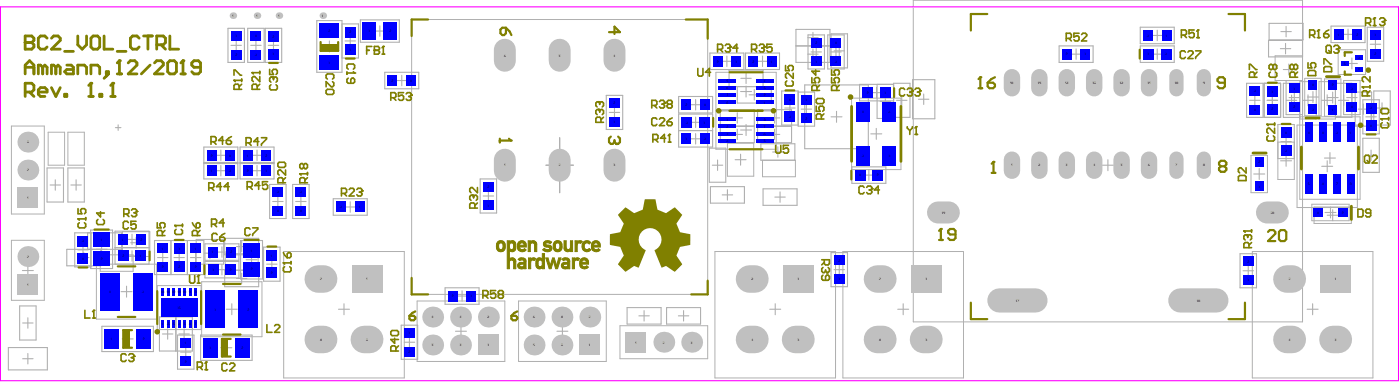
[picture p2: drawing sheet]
<svg xmlns="http://www.w3.org/2000/svg" width="425mm" height="116mm" viewBox="0 0 425 116" stroke-linecap="round" stroke-linejoin="round" font-family="sans-serif">
<defs><g id="words">
<g font-size="1">
<text x="70.5" y="5.1">1</text>
<text x="77.8" y="5.1">1</text>
<text x="84.4" y="5.1">1</text>
<text x="97.8" y="5.1">1</text>
<text x="71.5" y="11.3">1</text>
<text x="77.5" y="11.3">1</text>
<text x="82.8" y="11.5">2</text>
<text x="99.8" y="9.6">2</text>
<text x="106.1" y="10.1">2</text>
<text x="111.9" y="9.8">1</text>
<text x="118.2" y="9.8">2</text>
<text x="348.3" y="11.1">2</text>
<text x="354" y="11.1">1</text>
<text x="406.2" y="10.8">1</text>
<text x="411.9" y="10.8">2</text>
<text x="417.4" y="11">1</text>
<text x="71.5" y="17">2</text>
<text x="77.5" y="17">2</text>
<text x="82.8" y="16.8">1</text>
<text x="106.1" y="15.5">1</text>
<text x="153" y="17.1">6</text>
<text x="169.7" y="17.1">5</text>
<text x="186.3" y="17.1">4</text>
<text x="247.6" y="13.3">2</text>
<text x="253.6" y="13.3">1</text>
<text x="323.7" y="16.8">2</text>
<text x="329.3" y="16.8">1</text>
<text x="348.5" y="16.8">1</text>
<text x="353.8" y="16.8">2</text>
<text x="412.4" y="17.9">2</text>
<text x="417.4" y="16.6">2</text>
<text x="99.8" y="19.3">1</text>
<text x="217.6" y="19">2</text>
<text x="223.3" y="19">1</text>
<text x="228.4" y="19">2</text>
<text x="234.1" y="19">1</text>
<text x="247.6" y="19">1</text>
<text x="253.6" y="19">2</text>
<text x="408.1" y="19.6">3</text>
<text x="412.4" y="21.3">1</text>
<text x="118.9" y="24.8">2</text>
<text x="124.6" y="24.8">1</text>
<text x="220.6" y="24.9">5</text>
<text x="220.6" y="27">6</text>
<text x="220.6" y="29.2">7</text>
<text x="231.9" y="27">3</text>
<text x="231.9" y="24.9">4</text>
<text x="231.9" y="29.2">2</text>
<text x="263.2" y="28.4">2</text>
<text x="268.6" y="28.4">1</text>
<text x="306.8" y="25.5">16</text>
<text x="315.1" y="25.5">15</text>
<text x="323.4" y="25.5">14</text>
<text x="331.7" y="25.5">13</text>
<text x="340.1" y="25.5">12</text>
<text x="348.4" y="25.5">11</text>
<text x="356.7" y="25.5">10</text>
<text x="365.3" y="25.5">9</text>
<text x="380.8" y="27.9">2</text>
<text x="386.1" y="28.1">1</text>
<text x="392.8" y="27.1">1</text>
<text x="398.4" y="26">1</text>
<text x="404.4" y="26.2">2</text>
<text x="410.2" y="27.1">2</text>
<text x="186.3" y="31.6">2</text>
<text x="208.1" y="32.1">2</text>
<text x="213.8" y="32.1">1</text>
<text x="220.6" y="31.4">8</text>
<text x="231.9" y="31.4">1</text>
<text x="239.6" y="35.8">2</text>
<text x="239.6" y="30.4">1</text>
<text x="244.6" y="30.6">1</text>
<text x="261.8" y="34.3">1</text>
<text x="269.8" y="34.3">4</text>
<text x="380.8" y="33.6">1</text>
<text x="386.1" y="33.4">2</text>
<text x="392.8" y="32.8">2</text>
<text x="398.4" y="33.5">2</text>
<text x="404.4" y="33.7">1</text>
<text x="410.2" y="32.8">1</text>
<text x="416.1" y="33.1">2</text>
<text x="186.3" y="37.3">1</text>
<text x="208.3" y="37.4">2</text>
<text x="213.6" y="37.4">1</text>
<text x="220.6" y="38.7">2</text>
<text x="220.6" y="40.9">3</text>
<text x="220.6" y="36.5">1</text>
<text x="231.9" y="40.9">6</text>
<text x="231.9" y="38.7">7</text>
<text x="231.9" y="36.5">8</text>
<text x="244.6" y="36.3">2</text>
<text x="390.3" y="40.6">1</text>
<text x="397.2" y="40.5">4</text>
<text x="401.5" y="40.5">3</text>
<text x="405.7" y="40.5">2</text>
<text x="409.9" y="40.5">1</text>
<text x="416.1" y="38.4">1</text>
<text x="8.2" y="43.4">3</text>
<text x="64" y="47.4">2</text>
<text x="69.6" y="47.4">1</text>
<text x="75" y="47.4">1</text>
<text x="80.6" y="47.4">2</text>
<text x="208.1" y="42.4">1</text>
<text x="213.8" y="42.4">2</text>
<text x="220.6" y="43">4</text>
<text x="231.9" y="43">5</text>
<text x="261.8" y="47.6">2</text>
<text x="269.8" y="47.6">3</text>
<text x="390.3" y="45.9">2</text>
<text x="8.2" y="51.9">2</text>
<text x="64" y="52.1">1</text>
<text x="69.6" y="52.1">2</text>
<text x="75" y="52.1">2</text>
<text x="80.6" y="52.1">1</text>
<text x="153" y="50.4">1</text>
<text x="169.7" y="50.4">2</text>
<text x="186.3" y="50.4">3</text>
<text x="260.9" y="53.4">1</text>
<text x="266.2" y="53.4">2</text>
<text x="307" y="50.4">1</text>
<text x="315.3" y="50.4">2</text>
<text x="323.7" y="50.4">3</text>
<text x="332" y="50.4">4</text>
<text x="340.3" y="50.4">5</text>
<text x="348.6" y="50.4">6</text>
<text x="357" y="50.4">7</text>
<text x="365.3" y="50.4">8</text>
<text x="382.1" y="49.3">2</text>
<text x="84.1" y="58.6">2</text>
<text x="91.1" y="58.6">2</text>
<text x="148" y="56.9">2</text>
<text x="382.1" y="56.8">1</text>
<text x="397.2" y="56.1">5</text>
<text x="401.5" y="56.1">6</text>
<text x="405.7" y="56.1">7</text>
<text x="409.9" y="56.1">8</text>
<text x="8.2" y="60.4">1</text>
<text x="84.1" y="64.3">1</text>
<text x="91.1" y="64.3">1</text>
<text x="103.3" y="63.1">2</text>
<text x="108.9" y="63.1">1</text>
<text x="148" y="62.6">1</text>
<text x="286" y="64.8">19</text>
<text x="385.8" y="64.8">20</text>
<text x="400" y="64.8">1</text>
<text x="407.5" y="64.8">2</text>
<text x="24.9" y="73.4">2</text>
<text x="30.6" y="73.1">1</text>
<text x="37" y="72.9">1</text>
<text x="37.2" y="77.9">2</text>
<text x="42.5" y="77.9">1</text>
<text x="42.7" y="72.9">2</text>
<text x="49.2" y="75.6">1</text>
<text x="54.2" y="75.7">1</text>
<text x="59.1" y="75.6">1</text>
<text x="64.3" y="76.7">1</text>
<text x="70" y="76.7">2</text>
<text x="76.1" y="76.2">1</text>
<text x="82.3" y="77.7">1</text>
<text x="8.2" y="78.1">2</text>
<text x="24.9" y="78.7">1</text>
<text x="30.6" y="78.7">2</text>
<text x="49.2" y="81.2">2</text>
<text x="54.2" y="81.1">2</text>
<text x="59.1" y="81.2">2</text>
<text x="64.5" y="82.1">1</text>
<text x="69.8" y="82.1">2</text>
<text x="76.1" y="81.9">2</text>
<text x="82.3" y="83.1">2</text>
<text x="254.6" y="79.2">2</text>
<text x="378.8" y="79.6">2</text>
<text x="8.2" y="86.6">1</text>
<text x="33.2" y="88.7">1</text>
<text x="43.2" y="88.7">2</text>
<text x="48.9" y="88.7">14</text>
<text x="50.6" y="88.7">13</text>
<text x="52.2" y="88.7">12</text>
<text x="53.9" y="88.7">11</text>
<text x="55.6" y="88.7">10</text>
<text x="57.5" y="88.7">9</text>
<text x="59.1" y="88.7">8</text>
<text x="97.2" y="84.9">2</text>
<text x="111.2" y="84.9">1</text>
<text x="228.1" y="84.9">2</text>
<text x="242.1" y="84.9">1</text>
<text x="254.6" y="84.9">1</text>
<text x="267" y="84.9">2</text>
<text x="281" y="84.9">1</text>
<text x="378.8" y="85.2">1</text>
<text x="391.3" y="84.9">2</text>
<text x="405.3" y="84.9">1</text>
<text x="53.9" y="93.6">15</text>
<text x="65.1" y="94.1">1</text>
<text x="75.1" y="94.1">2</text>
<text x="137.2" y="90.1">2</text>
<text x="142.9" y="90.1">1</text>
<text x="308.4" y="91.4">17</text>
<text x="363.4" y="91.4">18</text>
<text x="49.2" y="98.4">1</text>
<text x="50.7" y="98.4">-5</text>
<text x="52.5" y="98.4">3</text>
<text x="54.2" y="98.4">4</text>
<text x="55.8" y="98.4">5</text>
<text x="57.5" y="98.4">6</text>
<text x="59.1" y="98.4">7</text>
<text x="124.1" y="101.2">1</text>
<text x="131.1" y="96.4">6</text>
<text x="139.6" y="96.4">4</text>
<text x="148" y="96.4">2</text>
<text x="161.9" y="96.4">6</text>
<text x="170.4" y="96.4">4</text>
<text x="178.8" y="96.4">2</text>
<text x="33.7" y="103.1">1</text>
<text x="43.3" y="103.1">2</text>
<text x="56.2" y="104.2">1</text>
<text x="63.6" y="105.7">1</text>
<text x="73.3" y="105.7">2</text>
<text x="97.2" y="103.2">4</text>
<text x="111.2" y="103.2">3</text>
<text x="124.1" y="106.9">2</text>
<text x="131.1" y="104.9">5</text>
<text x="139.6" y="104.9">3</text>
<text x="148" y="104.9">1</text>
<text x="161.9" y="104.9">5</text>
<text x="170.4" y="104.9">3</text>
<text x="178.8" y="104.9">1</text>
<text x="192.9" y="104.1">1</text>
<text x="201.3" y="104.1">2</text>
<text x="209.8" y="104.1">3</text>
<text x="228.1" y="103.2">4</text>
<text x="242.1" y="103.2">3</text>
<text x="267" y="103.2">4</text>
<text x="281" y="103.2">3</text>
<text x="391.3" y="103.2">4</text>
<text x="405.3" y="103.2">3</text>
<text x="56.2" y="109.9">2</text>
</g>
</g></defs>
<g fill="none" stroke="#b0b0b0" stroke-width=".33">
<path d="M69.2 8.6h5v10.3h-5zM70.1 13.7h3.2M71.7 12.2v3.1M75.2 8.6h5v10.3h-5zM76.1 13.7h3.2M77.7 12.2v3.1M80.5 8.6h5v10.3h-5zM81.5 13.7h3.1M83 12.2v3.1M96.2 6.2h7.6v15.7h-7.6zM98.4 14.1h3.3M100 12.4v3.3"/>
<path d="M103.8 7.2h5v10.4h-5M104.8 12.4h3.1M106.3 10.8v3.2M109.4 6h11.9v6.8h-11.9zM113.8 9.4h3.1M115.3 7.8v3.2M215.5 16.1h10.4v5h-10.4zM219.1 18.6h3.2M220.7 17v3.1M226.4 16.1h10.3v5h-10.3zM229.9 18.6h3.2M231.5 17v3.1"/>
<path d="M241.7 8.9h10.3v10h-10.3zM241.7 13.9h10.3M245.3 16.4h3.1M245.3 11.4h3.1M245.3 10.6h5v10.3h-5zM246.3 15.7h3.1M246.8 9.8v3.2M246.8 14.8v3.2M247.8 14.2v3.1M251.3 10.6h5v10.3h-5zM252.3 15.7h3.1M252.3 10.2h5v10.4h-5z"/>
<path d="M253.3 15.4h3.1M253.8 14.2v3.1M254.8 13.8v3.2M321.6 13.9h10.3v5h-10.3zM325.2 16.4h3.1M326.8 14.8v3.2M346.2 8.2h10.3v5h-10.3zM346.2 13.9h10.3v5h-10.3zM349.8 16.4h3.2M349.8 10.7h3.2M351.4 9.2v3.1M351.4 14.8v3.2"/>
<path d="M385.2 12.2h10.3v5h-10.3zM385.3 7.1h10.4v5h-10.4zM388.8 14.7h3.1M388.9 9.6h3.2M390.3 13.2v3.1M390.5 8v3.2M391.3 19.4v3.3M404.2 7.9h10.3v5h-10.3zM407.7 10.4h3.2M408.8 19.2h3.3M409.3 8.8v3.2M410.5 17.6v3.3"/>
<path d="M415.1 8.2h5v10.4h-5zM416.1 13.4h3.1M417.6 11.8v3.2M35 38.7h1.7M35.9 37.8v1.7M116.8 21.9h10.4v5h-10.4zM120.4 24.4h3.2M122 22.8v3.2M184.1 28.9h5v10.3h-5zM185 34.1h3.2M186.6 32.5v3.1M206.1 29.2h10.3v5h-10.3z"/>
<path d="M206.1 34.6h10.3v9.9h-10.3zM206.1 39.6h10.3M209.6 37.1h3.2M209.6 31.7h3.2M211.2 30.1v3.2M211.2 35.5v3.1M218.7 33.2h10.3v10h-10.3zM218.7 38.2h10.3M222.3 35.7h3.2M223.9 26.2v5h10.3v-5h-12.8v-5h10.3v5M223.9 34.1v3.2M223.9 39.1v3.2"/>
<path d="M224.9 39.4h3.3M224.9 27.7h3.3M225 23.7h3.1M226.5 22.1v3.2M226.5 26.1v3.3M226.5 37.7v3.3M227.5 28.7h3.1M229 27.1v3.2M230 33.2h10.4v10h-10.4zM230 38.2h10.4M233.6 35.7h3.2M235.2 34.1v3.2"/>
<path d="M235.2 39.1v3.2M238.3 32.7h3.1M239.9 31.1v3.2M242.4 27.9h4.9v10.3h-4.9v-10.6h-5v10.3h5M243.3 33.1h3.1M244.3 25.7h19.4v19.3h-19.4zM244.8 31.5v3.1M252.3 35.4h3.4M254 33.7v3.4M264.6 28.1h3.1M266.1 38.9v3.3M266.2 26.5v3.1"/>
<path d="M266.3 25.6v10.3h5v-10.7h5v10.4h-5M267.2 30.7h3.2M268.8 29.1v3.2M271.3 25.6h-10.3v5h10.3M272.2 30.4h3.2M273.8 28.8v3.2M277.1 24.1h6.8v11.9h-6.8zM278.9 30.1h3.2M280.5 28.5v3.1M378.5 25.2h5v10.4h-5zM379.4 30.4h3.2M381 28.8v3.2"/>
<path d="M383.8 25.2h5v10.4h-5zM384.8 30.4h3.1M386.3 28.8v3.2M388 37.7h5v10.3h-5zM389.7 25.2h5v10.4h-5zM389.7 21.1h3.3M390.5 24.4h5v10.3h-5zM390.6 30.4h3.2M391.4 29.6h3.2M392.2 28.8v3.2M393 28v3.1M395.5 30.4h3.3"/>
<path d="M397 29.4h3.3M397.2 28.7v3.4M398.7 27.7v3.4M401.3 30.4h3.4M403 29.6h3.3M403 28.7v3.4M404.7 27.9v3.3M405.5 25.2h5v10.4h-5zM406.4 30.4h3.2M408 24.4h5v10.3h-5zM408.9 29.6h3.2M411.5 27.9h5v10.3h-5z"/>
<path d="M412.4 33.1h3.2M413.8 30.2h5v10.3h-5zM414 31.5v3.1M414.7 35.4h3.2M416.3 33.8v3.2M417.1 27.6h5v10.3h-5zM418.1 32.7h3.1M419.6 31.1v3.2M6.8 51.5h3.3M8.5 49.8v3.4M14.3 50.9h5v10.3h-5zM15.2 56h3.2"/>
<path d="M16.8 54.5v3.1M20.6 50.9h5v10.3h-5zM21.5 56h3.2M23.1 54.5v3.1M61.9 44.5h10.3v9.7h-10.3zM61.9 49.2h10.3M61.9 49.5h10.3M65.5 51.7h3.1M65.5 47h3.1M67.1 45.5v3.1M67.1 50.1v3.2M72.9 44.5h10.3v9.7h-10.3z"/>
<path d="M72.9 49.2h10.3M72.9 49.5h10.3M76.5 51.7h3.1M76.5 47h3.1M78 45.5v3.1M78 50.1v3.2M81.9 55.9h5v10.3h-5zM84.4 59.5v3.1M88.9 55.9h5v10.3h-5zM91.4 59.5v3.1M145.8 54.2h5v10.3h-5zM146.7 59.4h3.2"/>
<path d="M148.3 57.8v3.1M165.8 50h8.3M169.9 41.7v16.7M209.6 42h3.2M211.2 40.5v3.1M215.4 44.9h5v10.3h-5zM215.7 56.5h10.3v5h-10.3zM216.3 50h3.2M217.9 48.5v3.1M219.3 59h3.2M220.9 57.5v3.1M222.3 40.7h3.2"/>
<path d="M223.2 48.4h3.3M224.9 46.7v3.3M231 43.5h10.4v5h-10.4zM231.7 57.2h10.3v5h-10.3zM233.6 40.7h3.2M234.6 46h3.2M235.3 59.7h3.1M236.2 44.5v3.1M236.9 58.1v3.2M258.7 50.5h10.3v5h-10.3zM262.2 53h3.2M263.8 51.5v3.1"/>
<path d="M264.4 40.5h3.3M334.7 50h3.4M336.4 48.4v3.3M380.7 52.7h3.3M382.4 51v3.4M388.8 48.7h3.4M388.9 42.9h3.2M390.5 41.3v3.2M390.5 47v3.4M401.3 50.4h3.4M402.2 47.9h3.3M403 48.7v3.3"/>
<path d="M403.8 46.2v3.3M413.8 41.9h5v10.3h-5zM414.7 47h3.2M416.3 45.5v3.1M23.6 75.7h3.2M23.9 78h3.1M25.2 74.1v3.2M25.4 76.4v3.2M26.6 70.5v5M27.5 69.7h6.7v11.6h-6.7zM27.7 70.5v10.4h-5v-10.4h14.2v5h-16.6v5h10.3v-5M30.2 73h3.1"/>
<path d="M30.9 73.9v3.3M31.8 71.4v3.2M34.9 70h10.4v10h-10.4zM34.9 75h10.4M38.5 77.5h3.2M38.5 72.5h3.2M39.7 73.5h3.3M40.1 70.9v3.2M40.1 75.9v3.2M41.3 71.9v3.3M46.9 72.9h15v10.3h-15zM47.8 78h3.2"/>
<path d="M49.4 76.4v3.2M51.9 72.9v10.3M52.8 78h3.2M54.4 76.4v3.2M56.9 72.9v10.3M57.8 78h3.2M59.4 76.4v3.2M62.1 76.7h3.3M62.2 73.9h10.4v5h-10.4zM62.2 79.2h10.4v5h-10.4zM63.7 75v3.4M65.8 76.4h3.2"/>
<path d="M67.4 74.8v3.1M68.2 72.2h10.3v5h-10.3zM71.8 74.7h3.2M73.1 72.9h6.6v11.6h-6.6zM73.4 73.1v3.2M74.7 78.7h3.3M76.4 77v3.4M80 74.9h5v10.3h-5zM82.5 78.4v3.2M82.8 61h3.2M89.8 61h3.1M101.2 60.2h10.3v5h-10.3z"/>
<path d="M104.8 62.7h3.1M106.3 61.1v3.2M252.3 76.5h5v10.3h-5zM376.5 76.9h5v10.3h-5zM402.3 64.4h3.4M403 65.2h3.3M404 62.7v3.3M404.7 63.5v3.4M6 92.7h5v10.3h-5zM6.8 81.9h3.3M6.9 97.8h3.1M8.5 80.3v3.3"/>
<path d="M8.5 96.3v3.1M30.9 98.8h15.7v7.7h-15.7zM36.8 88.3h3.3M38.4 86.7v3.3M48.4 96h10v10.3h-10zM50.9 99.6v3.1M52.7 93.2h3.4M53.4 96v10.3M54.4 91.5v3.3M55.9 99.6v3.1M65.8 81.7h3.2M67.4 80.1v3.2"/>
<path d="M68.2 81.8h10.3v5h-10.3zM68.7 93.7h3.4M70.4 92v3.3M71.8 84.3h3.2M73.4 82.8v3.1M81 80h3.1M102.8 93.7h3.3M104.4 92v3.3M121.8 98.5h5v10.3h-5zM135.1 87.2h10.4v5h-10.4zM138.7 89.7h3.2M140 98.7v3.3"/>
<path d="M140.3 88.1v3.2M170.8 98.7v3.3M190.4 93.2h10.3v5h-10.3zM194 95.7h3.2M195.6 94.1v3.2M202.4 93.2h10.3v5h-10.3zM206 95.7h3.1M207.6 94.1v3.2M233.7 93.7h3.4M235.4 92v3.3M253.3 81.7h3.1M254.8 80.1v3.2"/>
<path d="M272.6 93.7h3.3M274.2 92v3.3M377.4 82h3.2M379 80.4v3.2M396.9 93.7h3.3M398.6 92v3.3M2.5 105.3h11.9v6.7h-11.9zM6.9 108.7h3.1M8.5 107.1v3.1M37.1 102.7h3.3M38.8 101v3.3M49.3 101.2h3.2"/>
<path d="M53.9 101.5h5v10.3h-5zM54.3 101.2h3.2M54.8 106.7h3.2M56.4 105.1v3.1M60.9 101.5h15.6v7.7h-15.6zM67.1 105.3h3.3M68.7 103.7v3.3M122.7 103.7h3.2M124.3 102.1v3.1M138.3 100.3h3.3M169.1 100.3h3.3M199.9 103.7h3.3"/>
<path d="M201.6 102v3.3"/>
</g>
<g fill="none" stroke="#b0b0b0" stroke-width=".3">
<path d="M125 5.9h89.9v83.3h-89.9zM277.3 .1h118.2v97.4h-118.2zM395.5 16.9h-8.3v7.5h8.3M406.3 15.1h8.3v7.5h-8.3zM3.5 38.2h10v26.6h-10zM217.4 21.9h18.3v23.3h-18.3zM217.4 33.6h18.3M258.6 29.7h15v21.7h-15zM393.8 37.9h18.3v25h-18.3zM394.7 35.4h18.3v25h-18.3v-35.7h5v11.4h-5M396.2 23.7h5v11.4h-5zM400.5 24.7h5v11.4h-5z"/>
<path d="M402.2 23.9h5v11.3h-5zM14.6 40h5v10h-5zM20.6 40h5v10h-5zM220.9 43.4h8v10h-8zM231.5 48.5h10v5h-10zM379.9 47h4.9v11.4h-4.9zM388 43h5v11.4h-5zM3.5 72.8h10v18.2h-10zM30.4 77.2h10v5h-10zM37.2 70.2h8.3v7.5h-8.3zM59.6 72.5h8.3v7.5h-8.3zM68.4 76.9h10v4.9h-10z"/>
<path d="M86.1 76.2h36.7v38.3h-36.7zM217.1 76.2h36.6v38.3h-36.6zM255.9 76.2h36.7v38.3h-36.7zM380.3 76.2h36.6v38.3h-36.6zM398.3 61.9h11.4v5h-11.4zM399 62.7h11.3v5h-11.3zM29.3 80h18.3v16.7h-18.3zM47.7 86.5h13.4v13.3h-13.4zM61.2 85.3h18.3v16.7h-18.3zM126.7 91.2h26.6v18.3h-26.6zM157.5 91.2h26.6v18.3h-26.6zM188.2 98.7h26.7v10h-26.7z"/>
</g>
<path d="M.1 2.1h424.5v113.2h-424.5z" fill="none" stroke="#f0f" stroke-width=".33"/>
<g fill="#808000">
<path d="M173.8 78.1h.6v.4l.9-.4 .7 .2-.5 .6-.4-.2-.6 .4-.1 2.3h-.6z"/>
<path d="M174.6 72.9h.7v.4l.8-.4 .7 .3-.5 .5-.4-.1-.6 .3v2.3h-.7z"/>
<path d="M177.1 73.3l1.1-.4 1.1 .5-.4 .5-.3-.3h-.7l-.4 .4-.1 .6 .1 .5 .4 .4h.7l.3-.3 .4 .6-1.1 .5-1.1-.5-.4-1.2z"/>
<path d="M160.5 78.1h.6v.4l.9-.4 .7 .2-.5 .6-.4-.2-.6 .4-.1 2.3h-.6z"/>
<path d="M160.4 72.9h.6v.4l.9-.4 .8 .3 .3 .8v2.2h-.7v-2.3l-.6-.3-.6 .4-.1 2.2h-.6z"/>
<path d="M165.7 78.1h.7l.6 2.3 .8-2.3h.5l.7 2.3 .6-2.3h.7l-1 3.3h-.6l-.7-2.3-.7 2.3h-.5z"/>
<path d="M171.3 72.9h.6l.1 2.3 .6 .4 .6-.4v-2.3h.7v3.3h-.7v-.3l-.8 .4-.9-.4-.3-.8z"/>
<path d="M165.2 73.2l1-.3 1.3 .5-.4 .4-.9-.3-.5 .1-.1 .3 .3 .3 1.2 .1 .5 .9a.97 .97 0 0 1-.9 1h-1l-.9-.5 .4-.5 1.1 .5 .5-.2 .1-.3-.2-.3-1.5-.4-.2-.6z"/>
<path d="M189.8 62.9l2.8 1.7 2.6-1.1 .6-3.1 3.1-.1 .7 3.2 2.6 1.1 2.7-1.8 2.2 2.2-1.7 2.7 1.1 2.6 3.1 .8v3.1l-3.1 .6-1.1 2.6 1.7 2.8-2.2 2.1-2.7-1.7-1.4 .4-2-5.3a3.5 3.5 0 0 0 1.1-5.4 3.5 3.5 0 0 0-5.5 .3 3.5 3.5 0 0 0 1.7 5.2l-2.2 5.2-1.3-.4-2.7 1.7-2.2-2.1 1.7-2.8-1.1-2.6-3.1-.6v-3.1l3.1-.8 1.1-2.6-1.7-2.6z"/>
<path d="M176.4 78.5l1-.4 .5 .1 .7 .7 .1 1.1h-2l.4 .8h.7l.4-.3 .4 .4-.5 .4-.6 .2a1.46 1.46 0 0 1-1.5-1.7zM176.9 78.9l-.2 .6h1.4l-.5-.7z"/>
<path d="M168.4 73.3l.9-.4 .6 .1 .7 .7v1.8l-.7 .7h-1.1l-.7-.7-.1-1.4zM168.9 73.7l-.3 .6 .1 .9 .3 .3h.6l.4-.3v-1.2l-.4-.4z"/>
<path d="M163 78.4l.8-.3 .9 .4v-1.7h.6v4.6h-.6v-.3l-.9 .4-.8-.4-.3-1.3zM163.6 78.9l-.1 1.6 .2 .2h.6l.3-.3v-1.3l-.6-.4z"/>
<path d="M154 72.9h.7v.4l.4-.3h.8l.6 .5 .1 1.6-.3 .8-.8 .4-.8-.4v2.6l.8-.4h.4l.7 .6v2.7h-.6l-.1-2.2-.6-.5-.6 .5v2.2h-.7zM154.9 73.7l-.2 1.6 .3 .3h.6l.3-.4v-1.3l-.6-.4z"/>
<path d="M170.7 78.4l1-.3 1.1 .3 .2 .8v2.2h-.6v-.3l-.8 .4-.9-.4-.3-.7 .3-.7 .8-.2h.9v-.4l-.1-.3-.5-.1-.7 .3-.5-.4zM171.1 80.1l-.1 .3 .4 .4h.8l.1-.2 .1-.6z"/>
<path d="M157.4 78.4l1-.3 1.1 .3 .3 .8-.1 2.2h-.6v-.3l-.8 .4-.9-.4-.2-.7 .2-.6 .8-.3h.9v-.4l-.1-.3-.5-.1-.7 .3-.5-.4zM157.9 80.1l-.2 .3 .4 .4h.8l.2-.2v-.6z"/>
<path d="M179.9 73.3l1-.4 1 .4 .3 .4 .1 1.1h-2.1l.5 .8h.7l.3-.3 .4 .5-1.1 .5-1.1-.5-.3-1.2zM180.4 73.7l-.2 .6h1.4l-.4-.7z"/>
<path d="M157.5 73.3l1-.4 1 .4 .2 .4 .1 1.1h-2l.4 .8h.7l.4-.3 .4 .5-1.1 .5-1.1-.5-.4-1.2zM158 73.7l-.2 .6h1.4l-.5-.7z"/>
<path d="M151.1 73.3l1-.4 .6 .1 .6 .7v1.8l-.7 .7h-1.1l-.7-.7-.1-1.4zM151.6 73.7l-.2 .6v.9l.4 .3h.6l.3-.3v-1.2l-.3-.4z"/>
</g>
<g fill="none" stroke="#808000" stroke-width=".67">
<path d="M81.7 19.1h2.7M97.4 12.7v2.7h5.3v-2.7M105 17.7h2.7M130 5.9h-5v5M208.2 5.9h6.7v5.8M299.8 4.2h-5v5M346.1 15.1v2.6M373 4.2h5v5M410.5 15.8h-2.2v1.2M216.5 35.7v2.7M221.5 33.6h10M221.5 21.9h10"/>
<path d="M238.5 27.4h2.7M271.5 26.7v2.7M385 25.1h2.7M389.2 37.6h2.6M408.3 21.6v1h2M221.5 45.2h10M258.5 51.7v2.7M415 40.7h2.6M28.7 69.5h4.3M45.4 76.2v2.7M53.1 72.7h2.6M74.2 72.7h4.3"/>
<path d="M81.2 74.7h2.7M23.9 81h2.6M35.8 96h5.3M35.8 80.7h5.3M47.7 88.2v10M61.1 88.2v10M62.1 80.4v2.6M67.7 86h5.4M125 84.2v5h5M214.9 85v4.2h-5M294.8 91.7v5h5M378 91.7v5h-5"/>
<path d="M40.1 100h-2.7v5.3h2.7M67.7 101.3h5.4M70.1 102.7h-2.7v5.3h2.7"/>
</g>
<g fill="none" stroke="#808000" stroke-width=".3">
<path d="M154.7 78.5h.1M154.7 73.3v-.4h-.7v8.5h.7v-1.9M154.7 75.9v2.6M156.6 79.2v2.2h-.6v-1.9M157.3 78.6l.5 .4M157.8 74.3h1.3M159.1 79.1v.4h-.9M159.3 75.3l.4 .4M159.7 79.2v2.2h-.6v-.3M159.8 74.3v.5h-2M161 73.3v-.4h-.6v3.3h.6v-1.9M161 73.3h.1"/>
<path d="M161.1 78.5v-.4h-.6v3.3h.6v-2M161.1 78.5h.1M162.7 78.3l-.5 .6M163 74v2.2h-.7v-1.9M164.7 78.5v-1.7h.6v4.6h-.6v-.3M165.2 75.2l-.4 .5M165.7 78.1h.7l.7 2.3 .7-2.3h.5l.7 2.3 .6-2.3h.7l-1 3.3h-.6l-.7-2.3-.7 2.3h-.5zM165.9 74.8l.6 .1M166.1 74.2l.5 .1M167.5 73.4l-.4 .4M170.6 78.6l.5 .4M171.9 74.9v-2h-.6v2.2"/>
<path d="M172.4 79.1v.4h-.9M173 79.2v2.2h-.6v-.3M173.2 75.9h.1M173.2 74.9v-2h.7v3.3h-.7v-.3M174.4 78.5v-.4h-.6v3.3h.6v-2M174.4 78.5h.1M175.3 73.3v-.4h-.7v3.3h.7v-2M175.3 73.3h.1M176 78.3l-.5 .6M176.7 79.5h1.3M176.8 73.2l-.5 .5M178.7 79.5v.5h-2"/>
<path d="M178.9 75.2l.5 .5M179.4 73.5l-.5 .4M180.2 74.3h1.4M181.7 75.3l.5 .4M182.3 74.3v.5h-2.1M158.3 80h.8v.3M159.1 81.1h.1M167 80.4h.1M171.6 80h.8v.3M172.4 81.1h.1M178.2 80.5l.4 .4"/>
</g>
<path d="M258.6 32.2v16.7M273.6 32.2v16.7M396.6 35.7h4M402.8 23.2h4M380.4 46.4h4.1M395.2 44.5v6.7M412.5 44.5v6.7M410.3 62.5v4" fill="none" stroke="#808000" stroke-width=".85"/>
<g fill="#808000">
<path d="M67.4 102.7h1.8v5.3h-1.8z" fill-rule="evenodd"/>
<path d="M37.4 100h1.9v5.3h-1.9z" fill-rule="evenodd"/>
<path d="M97.4 13.6h5.3v1.8h-5.3z" fill-rule="evenodd"/>
</g>
<path d="M275.5 38.4v.4l.8 .8M276.3 39.6v1.1M277 38.4v.4l-.7 .8M278.2 38.4v2.3M277.8 40.7h.8" fill="none" stroke="#808000" stroke-width=".5"/>
<circle cx="278.2" cy="38.4" r=".25" fill="#808000"/>
<path d="M278.2 38.4l-.4 .4M235.5 44v2l.4 .4h.8l.4-.4v-2M239.4 44h-1.5v1.2l.7-.4h.4l.4 .4v.8l-.4 .4h-.8l-.3-.4M25.8 94v2.3h1.5M28.1 96.3h.8M28.5 94v2.3" fill="none" stroke="#808000" stroke-width=".5"/>
<circle cx="28.5" cy="94" r=".25" fill="#808000"/>
<path d="M419.3 36h2.3M419.7 37.2l-.4 .4v.7l.4 .4h1.5l.4-.4v-.7l-.4-.4M421.6 35.6v.8M28.5 94l-.4 .4" fill="none" stroke="#808000" stroke-width=".5"/>
<circle cx="419.3" cy="36" r=".25" fill="#808000"/>
<path d="M413.6 26.3h2.4M415.2 29.1v-1.2l-.4-.4h-.8l-.4 .4v1.2h2.4M416 27.5l-.8 .8M416 26v.7M419.3 36l.4 .4M419.7 32.9h1.5l.4 .4v.8l-.4 .3h-1.5l-.4-.3v-.8z" fill="none" stroke="#808000" stroke-width=".5"/>
<circle cx="413.6" cy="26.3" r=".25" fill="#808000"/>
<path d="M384.7 37.7h2.3M387 38.8v1.6l-1.5-1.6h-.4l-.4 .4v.8l.4 .4M387 37.3v.8M413.6 26.3l.4 .4M416 23.2v1.6l-1.6-1.6h-.4l-.4 .4v.8l.4 .4M385.1 41.2l-.4 .3v.8l.4 .4h1.5l.4-.4v-.8l-.4-.3" fill="none" stroke="#808000" stroke-width=".5"/>
<circle cx="384.7" cy="37.7" r=".25" fill="#808000"/>
<path d="M384.7 37.7l.4 .4M249.5 78.7h2.3v1.2l-.3 .3h-.8l-.4-.3v-1.2M250.3 79.5l-.8 .7M251.5 81l.3 .4v.8l-.3 .4h-.4" fill="none" stroke="#808000" stroke-width=".5"/>
<path d="M370.7 50.4l-.6 .5v.6l.6 .5h1.1l.6-.5v-.6l-.6-.5M370.7 50.4l-.6-.6v-.5l.6-.6h1.1l.6 .6v.5l-.6 .6M370.7 50.4h1.1" fill="none" stroke="#808000" stroke-width=".67"/>
<circle cx="251.1" cy="82.6" r=".25" fill="#808000"/>
<path d="M181.7 33.2h-.4l-.4 .4v.7l.4 .4M182.5 37.1v-1.2l-.4-.4h-.8l-.4 .4v1.2h2.4M183.3 35.5l-.8 .8M249.9 83.3l-.4 .4v.8l.4 .4h1.6l.3-.4v-.8l-.3-.4h-.4l-.4 .4v1.2M249.9 81l-.4 .4v.8l.4 .4h.4l.4-.4M250.7 82.2l.4 .4M250.7 81.8v.4" fill="none" stroke="#808000" stroke-width=".5"/>
<circle cx="181.7" cy="33.2" r=".25" fill="#808000"/>
<path d="M181.7 33.2l.4 .4M181.7 30.8h-.4l-.4 .4v.8l.4 .4M182.1 33.6v.3M182.1 33.6l.4-.4h.4l.4 .4v.7l-.4 .4" fill="none" stroke="#808000" stroke-width=".5"/>
<circle cx="181.7" cy="30.8" r=".25" fill="#808000"/>
<path d="M181.7 30.8l.4 .4M182.1 31.2v.4M182.1 31.2l.4-.4h.4l.4 .4v.8l-.4 .4M143.4 59.1h-.4l-.4 .4v.8l.4 .4M144.2 63v-1.1l-.4-.4h-.8l-.4 .4v1.1h2.4M145 61.5l-.8 .8" fill="none" stroke="#808000" stroke-width=".5"/>
<path d="M155.3 95.7h1.3l.5 .4v.5l-.5 .4h-.9l-.4-.4zM157.1 94.3l-.9 .5-.9 .9" fill="none" stroke="#808000" stroke-width=".68"/>
<circle cx="143.4" cy="59.1" r=".25" fill="#808000"/>
<path d="M99 27.4l.4-.3h1.6l.3 .3v.8l-.3 .4h-1.6l-.4-.4zM99.4 24l-.4-.4v-.8l.4-.4h1.6l.3 .4v.8l-.3 .4M101 24.7l.3 .4v.8l-.3 .4h-.4l-1.6-1.6v1.6M143.4 59.1l.4 .4M143.8 59.5v.4M143.8 59.5l.4-.4h.4l.4 .4v.8l-.4 .4M145 56.8v1.6l-1.6-1.6h-.4l-.4 .4v.8l.4 .4M86 79.6h2.4M88.4 79.2v.8M86.4 80.8l-.4 .4v.8l.4 .3h1.6l.4-.3v-.8l-.4-.4" fill="none" stroke="#808000" stroke-width=".5"/>
<circle cx="86" cy="79.6" r=".25" fill="#808000"/>
<path d="M82.3 25.7l-.4 .4v.7l.4 .4h1.5l.4-.4v-.7l-.4-.4M82.7 23.3h-.4l-.4 .4v.8l.4 .4M86 79.6l.4 .4M86 76.5l.4 .8 .8 .8M87.6 76.5h.4l.4 .4v.8l-.4 .4h-.8v-1.2z" fill="none" stroke="#808000" stroke-width=".5"/>
<circle cx="82.7" cy="23.3" r=".25" fill="#808000"/>
<path d="M81.9 21v1.6h1.1l-.3-.8v-.4l.3-.4h.8l.4 .4v.8l-.4 .4M82.7 23.3l.3 .4M83 23.7v.4M83 23.7l.4-.4h.4l.4 .4v.8l-.4 .4M59.9 111.2h1.2l.4-.4v-.8l-.4-.3h-1.2v2.3M60.7 111.2l.8 .8M62.2 112h.8M62.6 109.7v2.3" fill="none" stroke="#808000" stroke-width=".5"/>
<circle cx="62.6" cy="109.7" r=".25" fill="#808000"/>
<path d="M53.1 68.3h2.3M53.5 69.5l-.4 .4v.7l.4 .4h1.5l.4-.4v-.7l-.4-.4M55.4 67.9v.8M62.6 109.7l-.4 .3" fill="none" stroke="#808000" stroke-width=".5"/>
<circle cx="53.1" cy="68.3" r=".25" fill="#808000"/>
<g fill="none" stroke="#808000" stroke-width=".5">
<path d="M386.5 19.9l-.4-.4h-.4l-.4 .4v.8l.4 .4h.4l.4-.4M386.5 19.9l.4-.4h.4l.4 .4v.8l-.4 .4h-.4l-.4-.4M386.5 19.9v.8M392.8 19.9l-.3-.4h-.4l-.4 .4v.8l.4 .4h.4l.3-.4M392.8 19.9l.4-.4h.4l.4 .4v.8l-.4 .4h-.4l-.4-.4M392.8 19.9v.8M397.2 19v1.6h1.1l-.4-.8v-.4l.4-.4h.8l.4 .4v.8l-.4 .4M385.7 21.8l-.4 .4v.8l.4 .4h1.6l.4-.4v-.8l-.4-.4M393.2 23.4v-1.2l-.4-.4h-.7l-.4 .4v1.2h2.3M394 21.8l-.8 .8M397.6 21.3h1.5l.4 .4v1.2h-2.3v-1.2zM47.7 67.5v1.5h1.2l-.4-.7v-.4l.4-.4h.8l.4 .4v.7l-.4 .4"/>
<path d="M49.3 71.4v-1.2l-.4-.4h-.8l-.4 .4v1.2h2.4M50.1 69.8l-.8 .8M53.1 68.3l.4 .4M378.5 71.1h-.4l-.4 .4v.8l.4 .4M379.2 75v-1.1l-.3-.4h-.8l-.4 .4v1.1h2.3M380 73.5l-.8 .7"/>
</g>
<circle cx="378.5" cy="71.1" r=".25" fill="#808000"/>
<path d="M377.7 70h2.3M378.5 71.1l.4 .4M378.9 71.5v.4M378.9 71.5l.3-.4h.4l.4 .4v.8l-.4 .4M380 69.6v.8" fill="none" stroke="#808000" stroke-width=".5"/>
<circle cx="377.7" cy="70" r=".25" fill="#808000"/>
<path d="M402 19.4v-1.6h.4l1.5 1.6h.4M414.6 7h1.2l.4-.4v-.8l-.4-.4h-1.2v2.3M415.4 7l.8 .7M417 7.7h.8M417.4 5.4v2.3M379.4 21.1v-1.6h.3l1.6 1.6h.4M380.9 23.4v-1.2l-.4-.4h-.8l-.3 .4v1.2h2.3M381.7 21.8l-.8 .8M402.4 20.2h1.5l.4 .4v1.1h-2.3v-1.1zM377.7 70l.4 .4" fill="none" stroke="#808000" stroke-width=".5"/>
<circle cx="417.4" cy="5.4" r=".25" fill="#808000"/>
<path d="M417.4 5.4l-.4 .4M418.9 5.8l.4-.4h.8l.4 .4v.4" fill="none" stroke="#808000" stroke-width=".5"/>
<circle cx="420.5" cy="6.2" r=".25" fill="#808000"/>
<path d="M323.8 11.6h1.1l.4-.4v-.7l-.4-.4h-1.1v2.3M324.5 11.6l.8 .8M327.6 10.1h-1.5v1.1l.8-.3h.3l.4 .3v.8l-.4 .4h-.7l-.4-.4M328.4 10.5l.4-.4h.8l.4 .4v.4l-1.6 1.5h1.6M419.7 6.6h.4M420.1 6.6l.4 .4v.4l-.4 .3h-.8l-.4-.3M420.5 6.2l-.4 .4M376.4 53.2h1.6l.4 .3v1.2h-2.4v-1.2zM378.4 50.8v1.6l-1.6-1.6h-.4l-.4 .4v.8l.4 .4" fill="none" stroke="#808000" stroke-width=".5"/>
<path d="M297.1 26.7h1.1M297.7 23.4v3.3" fill="none" stroke="#808000" stroke-width=".67"/>
<circle cx="297.7" cy="23.4" r=".33" fill="#808000"/>
<path d="M297.7 23.4l-.6 .6M299.9 25.1h1.7l.5 .5v.6l-.5 .5h-1.2l-.5-.5zM302.1 23.4l-1.1 .6-1.1 1.1" fill="none" stroke="#808000" stroke-width=".67"/>
<path d="M197.9 31.9h1.2l.4-.3v-.8l-.4-.4h-1.2v2.3M198.7 31.9l.8 .8M200.2 30.8l.4-.4h.8l.4 .4v.4" fill="none" stroke="#808000" stroke-width=".5"/>
<circle cx="201.8" cy="31.2" r=".25" fill="#808000"/>
<path d="M201 31.6h.4M201.4 31.6l.4 .3v.4l-.4 .4h-.8l-.4-.4M201.8 31.2l-.4 .4M203 31.6h.7M203 31.6l-.4 .3v.4l.4 .4h.7l.4-.4v-.4l-.4-.3M203 31.6l-.4-.4v-.4l.4-.4h.7l.4 .4v.4l-.4 .4M103.7 58.6h1.1l.4-.4v-.8l-.4-.4h-1.1v2.4M104.5 58.6l.7 .8M106 57.4l.4-.4h.8l.4 .4v.4l-1.6 1.6h1.6M108.3 57.4l.4-.4h.8l.4 .4v.4" fill="none" stroke="#808000" stroke-width=".5"/>
<circle cx="109.9" cy="57.8" r=".25" fill="#808000"/>
<g fill="none" stroke="#808000" stroke-width=".5">
<path d="M109.1 58.2h.4M109.5 58.2l.4 .4v.4l-.4 .4h-.8l-.4-.4M109.9 57.8l-.4 .4M64.2 67.9h1.2l.4-.4v-.7l-.4-.4h-1.2v2.3M65 67.9l.8 .8M65.9 71.1l-.3-.4h-.8l-.4 .4v1.5l.4 .4h.8l.3-.4M66.7 71.9h1.2l.4 .3v.4l-.4 .4h-.8l-.4-.4zM68.1 67.5h-1.5l1.1-1.1v2.3M68.3 70.7l-.8 .4-.8 .8M81 98.3v2.4h1.6M83.4 98.7l.4-.4h.7l.4 .4v.4l-1.5 1.6h1.5M38.3 107.6l-.4-.4h-.8l-.3 .4v1.5l.3 .4h.8l.4-.4"/>
<path d="M39.1 107.6l.4-.4h.8l.3 .4v.3"/>
</g>
<circle cx="40.6" cy="107.9" r=".25" fill="#808000"/>
<g fill="none" stroke="#808000" stroke-width=".5">
<path d="M402.7 14.1l.3-.4h.8l.4 .4v1.6l-.4 .4h-.8l-.3-.4zM403.4 15.3l.8 .8M405 14.1l.4-.4h.8l.3 .4v.4M414.7 47h.8l.4 .4v1.6l-.4 .4h-.8l-.4-.4v-1.6zM415.1 48.6l.8 .8M416.6 47.4l.4-.4h.8l.4 .4v.4l-1.6 1.6h1.6M29.7 66.5l-.3 .4v.7l.3 .4h1.6l.4-.4v-.7l-.4-.4M30.5 64.1v1.6l-1.1-1.2h2.3M39 67.4l-.4-.4h-.8l-.4 .4v1.6l.4 .4h.8l.4-.4M41.3 67h-1.5v1.2l.7-.4h.4l.4 .4v.8l-.4 .4h-.8l-.3-.4M412.3 63.4h1.2l.4 .4v1.5l-.4 .4h-1.2zM416.2 64.5h-1.2l-.4-.4v-.3l.4-.4h.8l.4 .4v1.5l-.4 .4h-.8l-.4-.4"/>
<path d="M39.9 108.3h.4M40.3 108.3l.3 .4v.4l-.3 .4h-.8l-.4-.4M40.6 107.9l-.3 .4"/>
</g>
<circle cx="406.5" cy="14.5" r=".25" fill="#808000"/>
<path d="M358.7 10.6h1.2l.4-.4v-.7l-.4-.4h-1.2v2.3M359.5 10.6l.8 .8M359.9 15.8l-.4-.4h-.7l-.4 .4v1.5l.4 .4h.7l.4-.4M360.7 15.8l.4-.4h.8l.4 .4v.4l-1.6 1.5h1.6M362.6 9.1h-1.6v1.1l.8-.3h.4l.4 .3v.8l-.4 .4h-.8l-.4-.4M363 15.4h1.6v.4l-1.6 1.5v.4M363.4 11.4h.7M363.8 9.1v2.3M405.8 14.9h.4M406.2 14.9l.3 .4v.4l-.3 .4h-.8l-.4-.4M406.5 14.5l-.3 .4" fill="none" stroke="#808000" stroke-width=".5"/>
<circle cx="363.8" cy="9.1" r=".25" fill="#808000"/>
<path d="M363.8 9.1l-.4 .4" fill="none" stroke="#808000" stroke-width=".5"/>
<path d="M301.1 52.4h1.1M301.7 49v3.4" fill="none" stroke="#808000" stroke-width=".67"/>
<circle cx="301.7" cy="49" r=".33" fill="#808000"/>
<path d="M301.7 49l-.6 .6" fill="none" stroke="#808000" stroke-width=".67"/>
<path d="M274.7 27.1l-.4-.4h-.8l-.4 .4v1.6l.4 .4h.8l.4-.4M275.5 27.1l.4-.4h.7l.4 .4v.4" fill="none" stroke="#808000" stroke-width=".5"/>
<circle cx="277" cy="27.5" r=".25" fill="#808000"/>
<path d="M276.3 27.9h.3M276.6 27.9l.4 .4v.4l-.4 .4h-.7l-.4-.4M277 27.5l-.4 .4M277.8 27.1l.4-.4h.8l.4 .4v.4" fill="none" stroke="#808000" stroke-width=".5"/>
<circle cx="279.4" cy="27.5" r=".25" fill="#808000"/>
<g fill="none" stroke="#808000" stroke-width=".5">
<path d="M228.2 15h1.2l.4-.4v-.8l-.4-.4h-1.2v2.3M229 15l.8 .7M230.5 13.8l.4-.4h.8l.4 .4v.4M238.5 19.8v1.6h1.2l-.4-.8v-.4l.4-.4h.8l.4 .4v.8l-.4 .4M211.9 20.7v2l.4 .4h.8l.3-.4v-2M215.8 21.9h-1.6l1.2-1.2v2.4M238.9 24.5l-.4 .4v.8l.4 .4h1.6l.4-.4v-.8l-.4-.4M240.9 22.2v1.5l-1.6-1.5h-.4l-.4 .4v.7l.4 .4M246.5 23.5v1.6h1.2l-.4-.8v-.4l.4-.4h.8l.3 .4v.8l-.3 .4M247.7 21.2v1.5l-1.2-1.1h2.3M247.8 30.2l.4-.4h1.6l.4 .4v.8l-.4 .4h-1.6l-.4-.4zM247.8 32.2v1.5h1.2l-.4-.8v-.3l.4-.4h.8l.4 .4v.7l-.4 .4"/>
<path d="M248.1 27.4v-1.2l-.4-.4h-.8l-.4 .4v1.2h2.3M248.8 25.8l-.7 .8M249.4 36.1v-1.2l-.4-.4h-.8l-.4 .4v1.2h2.4M250.2 34.5l-.8 .8M252.5 21.2v1.5h1.2l-.4-.7v-.4l.4-.4h.7l.4 .4v.7l-.4 .4M252.5 23.5v1.6h1.2l-.4-.8v-.4l.4-.4h.7l.4 .4v.8l-.4 .4M254.1 27.4v-1.2l-.4-.4h-.8l-.4 .4v1.2h2.3M254.8 25.8l-.7 .8M278.6 27.9h.4M279 27.9l.4 .4v.4l-.4 .4h-.8l-.4-.4M279.4 27.5l-.4 .4"/>
</g>
<circle cx="232.1" cy="14.2" r=".25" fill="#808000"/>
<path d="M217.9 15h1.1l.4-.4v-.8l-.4-.4h-1.1v2.3M218.7 15l.7 .7M220.2 13.8l.4-.4h.8l.4 .4v.4M231.3 14.6h.4M231.7 14.6l.4 .4v.3l-.4 .4h-.8l-.4-.4M232.1 14.2l-.4 .4M234.4 13.4h-1.5v1.2l.7-.4h.4l.4 .4v.7l-.4 .4h-.8l-.3-.4" fill="none" stroke="#808000" stroke-width=".5"/>
<circle cx="221.8" cy="14.2" r=".25" fill="#808000"/>
<path d="M221 14.6h.4M221.4 14.6l.4 .4v.3l-.4 .4h-.8l-.4-.4M221.8 14.2l-.4 .4M224.1 14.6h-1.6l1.2-1.2v2.3" fill="none" stroke="#808000" stroke-width=".5"/>
<path d="M187.7 41.4l.5 .5v1.1l-.5 .6h-.6" fill="none" stroke="#808000" stroke-width=".67"/>
<circle cx="187.1" cy="43.6" r=".33" fill="#808000"/>
<path d="M185.5 41.4l-.6 .5v1.1l.6 .6h.5l.6-.6M186.6 43l.5 .6M186.6 42.5v.5" fill="none" stroke="#808000" stroke-width=".67"/>
<path d="M198.2 42.3h1.2l.4-.4v-.8l-.4-.4h-1.2v2.3M199 42.3l.8 .7M202.1 41.9h-1.5l1.1-1.2v2.3M202.9 43h.8M203.3 40.7v2.3" fill="none" stroke="#808000" stroke-width=".5"/>
<circle cx="203.3" cy="40.7" r=".25" fill="#808000"/>
<path d="M199.5 36.1l-.4-.4h-.8l-.4 .4v1.6l.4 .4h.8l.4-.4M200.2 36.1l.4-.4h.8l.4 .4v.4l-1.6 1.6h1.6M202.6 36.9h1.1l.4 .4v.4l-.4 .4h-.7l-.4-.4zM204.1 35.7l-.8 .4-.7 .8M203.3 40.7l-.4 .4M146.6 89.6h1.2l.4-.4v-.8l-.4-.4h-1.2v2.3M147.4 89.6l.8 .7M150.5 88h-1.5v1.2l.7-.4h.4l.4 .4v.8l-.4 .3h-.8l-.3-.3M151.7 89.2l-.4-.4v-.4l.4-.4h.8l.3 .4v.4l-.3 .4M151.7 89.2l-.4 .4v.4l.4 .3h.8l.3-.3v-.4l-.3-.4M151.7 89.2h.8" fill="none" stroke="#808000" stroke-width=".5"/>
<path d="M184.9 9.7h3.3l-1.6-1.6v2.2M151.8 42v1.1M151.8 42.6h3.3" fill="none" stroke="#808000" stroke-width=".67"/>
<circle cx="155.1" cy="42.6" r=".33" fill="#808000"/>
<path d="M152 9l.5-.6h1.1v1.7l-.5 .5h-.6l-.5-.5zM153.6 8.4l1.1 1.1 .6 1.1M154.5 42l.6 .6" fill="none" stroke="#808000" stroke-width=".67"/>
<path d="M124.3 95.7h1.4l.4 .4v.5l-.4 .4h-.9l-.5-.4zM126.1 94.3l-.9 .5-.9 .9" fill="none" stroke="#808000" stroke-width=".68"/>
<path d="M118.7 29.6h1.1l.4-.4v-.8l-.4-.3h-1.1v2.3M119.4 29.6l.8 .8M122.5 28.1h-1.5v1.1l.8-.4h.4l.3 .4v.8l-.3 .4h-.8l-.4-.4M123.3 28.4l.4-.3h.8l.4 .3v.4" fill="none" stroke="#808000" stroke-width=".5"/>
<circle cx="124.9" cy="28.8" r=".25" fill="#808000"/>
<path d="M111.3 15.2h.8M112.9 14.1h-1.6v2.3M113.7 14.1v2.3h1.1l.4-.4v-.4l-.4-.4h-1.1M124.1 29.2h.4M124.5 29.2l.4 .4v.4l-.4 .4h-.8l-.4-.4M124.9 28.8l-.4 .4" fill="none" stroke="#808000" stroke-width=".5"/>
<circle cx="113.7" cy="15.2" r=".25" fill="#808000"/>
<path d="M113.7 14.1h1.1l.4 .4v.3l-.4 .4h-1.1M116 16.4h.8M116.4 14.1v2.3" fill="none" stroke="#808000" stroke-width=".5"/>
<circle cx="116.4" cy="14.1" r=".25" fill="#808000"/>
<path d="M116.4 14.1l-.4 .4M84.8 49.2h1.5l.4 .3v.8l-.4 .4h-1.5l-.4-.4v-.8zM85.9 55.4v-1.2l-.4-.4h-.7l-.4 .4v1.2h2.3M86.7 51.5v1.5l-1.6-1.5h-.3l-.4 .4v.8l.4 .3M86.7 53.8l-.8 .8M91 52.7h2.4M92.6 55.4v-1.2l-.4-.4h-.8l-.4 .4v1.2h2.4M93.4 53.8l-.8 .8M93.4 52.3v.7" fill="none" stroke="#808000" stroke-width=".5"/>
<circle cx="91" cy="52.7" r=".25" fill="#808000"/>
<path d="M76.5 22h2.4M78.1 27.1v-1.2l-.4-.4h-.8l-.4 .4v1.2h2.4M78.9 23.2v1.5l-1.6-1.5h-.4l-.4 .4v.7l.4 .4M78.9 25.5l-.8 .8M78.9 21.6v.8M91 52.7l.4 .3M92.2 49.9l-.4-.4h-.4l-.4 .4v.8l.4 .4h.4l.4-.4M92.2 49.9l.4-.4h.4l.4 .4v.8l-.4 .4h-.4l-.4-.4M92.2 49.9v.8" fill="none" stroke="#808000" stroke-width=".5"/>
<circle cx="76.5" cy="22" r=".25" fill="#808000"/>
<path d="M76.5 22l.4 .4M57.6 83.4v2l.4 .4h.7l.4-.4v-2M59.9 85.8h.8M60.3 83.4v2.4M68.9 110.4l-.3-.4h-.8l-.4 .4v1.5l.4 .4h.8l.3-.4M69.7 110.4l.4-.4h.8l.4 .4v.4l-1.6 1.5h1.6" fill="none" stroke="#808000" stroke-width=".5"/>
<circle cx="60.3" cy="83.4" r=".25" fill="#808000"/>
<g fill="none" stroke="#808000" stroke-width=".5">
<path d="M71.1 24.3h2.3M72.6 27.1v-1.2l-.4-.4h-.8l-.3 .4v1.2h2.3M73.4 25.5l-.8 .8M73.4 24v.7M63.4 56.9h1.2l.3-.4v-.7l-.3-.4h-1.2v2.3M64.1 42.9h1.1l.4-.4v-.7l-.4-.4h-1.1v2.3M64.2 56.9l.7 .8M64.8 42.9l.8 .8M67.3 56.5h-1.6l1.2-1.1v2.3M67.9 42.5h-1.5l1.2-1.1v2.3M68.7 42.5h1.2l.4 .4v.4l-.4 .4h-.8l-.4-.4zM69.6 56.5h-1.5l1.1-1.1v2.3"/>
<path d="M70.3 41.4l-.8 .4-.8 .7M58.4 67.5l.4 .8 .8 .7M60 71.4v-1.2l-.4-.4h-.8l-.4 .4v1.2h2.3M60 67.5h.3l.4 .4v.7l-.4 .4h-.7v-1.1zM60.7 69.8l-.7 .8M60.3 83.4l-.4 .4"/>
</g>
<circle cx="71.1" cy="24.3" r=".25" fill="#808000"/>
<path d="M71.1 24.3l.3 .4M71.1 22.8v-1.6h.3l1.6 1.6h.4M37.6 64.8h1.2l.3-.4v-.7l-.3-.4h-1.2v2.3M38.4 64.8l.7 .8M39.9 63.7l.4-.4h.8l.4 .4v.4" fill="none" stroke="#808000" stroke-width=".5"/>
<circle cx="41.5" cy="64.1" r=".25" fill="#808000"/>
<path d="M23.7 66.3h2.3M24.1 67.5l-.4 .4v.7l.4 .4h1.5l.4-.4v-.7l-.4-.4M26 65.9v.8M40.7 64.4h.4M41.1 64.4l.4 .4v.4l-.4 .4h-.8l-.4-.4M41.5 64.1l-.4 .3" fill="none" stroke="#808000" stroke-width=".5"/>
<circle cx="23.7" cy="66.3" r=".25" fill="#808000"/>
<path d="M23.7 66.3l.4 .4M23.7 63.2v1.6h1.2l-.4-.8v-.4l.4-.4h.7l.4 .4v.8l-.4 .4" fill="none" stroke="#808000" stroke-width=".5"/>
<path d="M285.1 72.7h1.1M285.7 69.4v3.3M385 70.2l.6-.5h1.1l.5 .5v.6l-2.2 2.2h2.2M388.9 69.7h1.1l.6 .5v2.3l-.6 .5h-1.1l-.6-.5v-2.3z" fill="none" stroke="#808000" stroke-width=".67"/>
<circle cx="285.7" cy="69.4" r=".33" fill="#808000"/>
<path d="M285.7 69.4l-.6 .5M290.1 71h-1.6l-.6-.5v-.6l.6-.5h1.1l.5 .5v2.2l-.5 .6h-1.1l-.6-.6" fill="none" stroke="#808000" stroke-width=".67"/>
<path d="M105.3 21.7v.8M105.3 22.1h2.4M105.7 21l-.4-.4v-.8l.4-.4h1.6l.4 .4v.8l-.4 .4M118.7 100.5l.4-.4h1.5l.4 .4v.8l-.4 .4h-1.5l-.4-.4zM119.8 102.4v1.6l-1.1-1.2h2.3M120.2 106.3v-1.1l-.4-.4h-.7l-.4 .4v1.1h2.3M121 104.8l-.8 .8" fill="none" stroke="#808000" stroke-width=".5"/>
<circle cx="107.7" cy="22.1" r=".25" fill="#808000"/>
<path d="M397.7 10.6h1.1l.4-.4v-.7l-.4-.4h-1.1v2.3M398.4 10.6l.8 .8M400 11.4h.8M400.4 9.1v2.3M105.7 23.7l-.4 .4v.7l.4 .4h1.6l.4-.4v-.7l-.4-.4h-.4l-.4 .4v1.1M107.3 21.7l.4 .4" fill="none" stroke="#808000" stroke-width=".5"/>
<path d="M371.9 25.1h-1.6l-.6-.6v-.5l.6-.6h1.1l.5 .6v2.2l-.5 .5h-1.1l-.6-.5" fill="none" stroke="#808000" stroke-width=".67"/>
<circle cx="400.4" cy="9.1" r=".25" fill="#808000"/>
<path d="M400.4 9.1l-.4 .4M401.9 10.2h1.2l.4 .4v.4l-.4 .4h-.8l-.4-.4zM403.5 9.1l-.8 .4-.8 .7M262.4 56.8l-.4-.4h-.8l-.4 .4v1.5l.4 .4h.8l.4-.4M263.2 56.8l.3-.4h.8l.4 .4v.3" fill="none" stroke="#808000" stroke-width=".5"/>
<circle cx="264.7" cy="57.1" r=".25" fill="#808000"/>
<g fill="none" stroke="#808000" stroke-width=".5">
<path d="M74.7 43.3h1.2l.4-.4v-.8l-.4-.4h-1.2v2.3M75 56.6h1.2l.4-.4v-.8l-.4-.4h-1.2v2.4M75.5 43.3l.8 .7M75.8 56.6l.8 .8M78.6 42.9h-1.6l1.2-1.2v2.3M78.9 56.2h-1.5l1.1-1.2v2.4M79.4 41.7h1.5v.4l-1.5 1.6v.3M81.3 55h-1.6v1.2l.8-.4h.4l.4 .4v.8l-.4 .4h-.8l-.4-.4M263.9 57.5h.4M264.3 57.5l.4 .4v.4l-.4 .4h-.8l-.3-.4M264.7 57.1l-.4 .4M267 57.5h-1.5l1.2-1.1v2.3"/>
<path d="M75.9 69.4l-.4-.4h-.7l-.4 .4v1.6l.4 .4h.7l.4-.4M76.7 69h1.6v.4l-1.6 1.6v.4"/>
</g>
<path d="M7.6 10.9v4h2l.7-.7v-.6l-.7-.7h-2" fill="none" stroke="#808000" stroke-width=".85"/>
<circle cx="7.6" cy="12.9" r=".42" fill="#808000"/>
<g fill="none" stroke="#808000" stroke-width=".85">
<path d="M7.6 10.9h2l.7 .7v.6l-.7 .7h-2M14.3 11.6l-.7-.7h-1.3l-.7 .7v2.6l.7 .7h1.3l.7-.7M15.6 11.6l.7-.7h1.3l.7 .7v.6l-2.7 2.7h2.7M19.6 15.6h2.7M20.3 19.7h1.3l.7 .7v2h-2l-.7-.7 .7-.6h2M23.6 10.9v2.7l1.3 1.3 1.4-1.3v-2.7M28.3 10.9h1.3l.7 .7v2.6l-.7 .7h-1.3l-.7-.7v-2.6zM31.6 10.9v4h2.7M35.6 15.6h2.7M36.3 18.4v4M42.3 11.6l-.7-.7h-1.3l-.7 .7v2.6l.7 .7h1.3l.7-.7M43.6 10.9h2.7"/>
<path d="M44.9 10.9v4M47.6 13.6h2l.6-.7v-1.3l-.6-.7h-2v4M48.9 13.6l1.3 1.3M51.6 10.9v4h2.6M7.6 22.4v-2.7l1.4-1.3 1.3 1.3v2.7M7.6 20.4h2.7M13 20.4l-.7-.7h-.7v2.7M13 20.4v2M13 20.4l.6-.7 .7 .7v2M17 20.4l.6-.7 .7 .7v2M17 20.4l-.7-.7h-.7v2.7M17 20.4v2"/>
<path d="M23.6 22.4v-2.7h2l.7 .7v2M27.6 22.4v-2.7h2l.7 .7v2M32.3 21.7h.6v.7h-.6zM32.9 22.4l-1.3 1.3M35.6 22.4h1.3"/>
</g>
<circle cx="36.3" cy="18.4" r=".42" fill="#808000"/>
<path d="M36.3 18.4l-.7 .7M38.9 19.1l.7-.7h1.3l.7 .7v.6l-2.7 2.7h2.7M45.6 19.7l-2.7 2.7M46.9 19.1l.7-.7h1.3l.7 .7v.6l-2.7 2.7h2.7M51.6 18.4h1.3l.7 .7v2.6l-.7 .7h-1.3l-.7-.7v-2.6zM55.6 18.4v4M54.9 22.4h1.3" fill="none" stroke="#808000" stroke-width=".85"/>
<circle cx="55.6" cy="18.4" r=".42" fill="#808000"/>
<path d="M55.6 18.4l-.7 .7M7.6 27.9h2l.7-.7v-1.3l-.7-.7h-2v4M9 27.9l1.3 1.3M11.6 27.9h2.7v-.7l-.7-.7h-1.3l-.7 .7v1.3l.7 .7h1.3M15.6 26.5l1.4 2.7 1.3-2.7M19.6 28.5h.7v.7h-.7zM26.9 29.2h1.4M27.6 25.2v4M60.9 20.4h-2l-.7-.7v-.6l.7-.7h1.3l.7 .7v2.6l-.7 .7h-1.3l-.7-.7" fill="none" stroke="#808000" stroke-width=".85"/>
<circle cx="27.6" cy="25.2" r=".42" fill="#808000"/>
<path d="M27.6 25.2l-.7 .7M30.3 28.5h.6v.7h-.6zM33.6 29.2h1.3M34.3 25.2v4" fill="none" stroke="#808000" stroke-width=".85"/>
<circle cx="34.3" cy="25.2" r=".42" fill="#808000"/>
<path d="M34.3 25.2l-.7 .7" fill="none" stroke="#808000" stroke-width=".85"/>
<g fill="none" stroke="#808000" stroke-width=".83">
<circle cx="218.2" cy="33.6" r=".42"/>
<circle cx="234.9" cy="33.6" r=".42"/>
<circle cx="258.2" cy="29.4" r=".42"/>
<circle cx="413.1" cy="37.9" r=".42"/>
<circle cx="415.5" cy="21.2" r=".42"/>
<circle cx="47.7" cy="100.5" r=".42"/>
</g>
<g fill="none" stroke="#808000" stroke-width=".3">
<path d="M151.1 73.3a1.46 1.46 0 0 1 1.9-.1 1.46 1.46 0 0 1 .4 1.8 1.4 1.4 0 0 1-1.8 1.2 1.4 1.4 0 0 1-.9-1.9zM152.8 74.3a.74 .74 0 0 0-1-.7 .74 .74 0 0 0-.4 1.1 .75 .75 0 0 0 .9 .9 .75 .75 0 0 0 .5-1.2v-.1M154.7 73.3a1.23 1.23 0 0 1 1.6-.1 1.23 1.23 0 0 1 .3 1.6 1.15 1.15 0 0 1-.5 1.3 1.15 1.15 0 0 1-1.4-.2M154.7 79.5a.65 .65 0 0 1 .6-.7 .65 .65 0 0 1 .7 .7M154.7 78.5a1.1 1.1 0 0 1 1.2-.3 1.1 1.1 0 0 1 .7 1M154.8 73.8l.4-.2a1.09 1.09 0 0 1 .8 .9 1.09 1.09 0 0 1-.5 1.1h-.2a.8 .8 0 0 1-.6-1.2zM157.3 78.6a1.35 1.35 0 0 1 1.4-.5 1.35 1.35 0 0 1 1 1.1M157.8 74.3a.69 .69 0 0 1 .7-.8 .69 .69 0 0 1 .6 .8M157.8 74.8a.82 .82 0 0 0 .5 .8 .82 .82 0 0 0 1-.3M157.8 79l.9-.3 .4 .4M158.2 79.5a1.03 1.03 0 0 0-.9 1.5 1.03 1.03 0 0 0 1.8 .1M159.8 74.3a1.4 1.4 0 0 0-1.7-1.3 1.4 1.4 0 0 0-1 1.9 1.47 1.47 0 0 0 1.1 1.3 1.47 1.47 0 0 0 1.5-.5"/>
<path d="M161 74.3a.65 .65 0 0 1 .7-.7 .65 .65 0 0 1 .6 .7M161 73.3a1.1 1.1 0 0 1 1.3-.3 1.1 1.1 0 0 1 .7 1M162.2 78.9l-.2-.1a.63 .63 0 0 0-.9 .6M162.7 78.3l-.9-.2-.6 .4M163.5 78.9l.4-.1a1.1 1.1 0 0 1 .8 .9 1.1 1.1 0 0 1-.5 1.1h-.2a.8 .8 0 0 1-.6-1.3zM164.7 78.5a1.23 1.23 0 0 0-1.6-.1 1.23 1.23 0 0 0-.4 1.5 1.15 1.15 0 0 0 .5 1.4 1.15 1.15 0 0 0 1.5-.2M166.5 74.9a.41 .41 0 0 1 .4 .5 .41 .41 0 0 1-.6 .2l-1.1-.4M166.6 74.3a1.02 1.02 0 0 1 1 1.2 1.02 1.02 0 0 1-1.4 .7l-.7-.1-.7-.4M167.1 73.8l-.6-.2a.47 .47 0 0 0-.6-.1 .47 .47 0 0 0-.1 .7h.3M167.5 73.4a1.4 1.4 0 0 0-1.5-.5 1.4 1.4 0 0 0-1 1.2l.3 .5 .6 .2M168.3 73.3a1.46 1.46 0 0 1 1.9-.1 1.46 1.46 0 0 1 .4 1.8 1.4 1.4 0 0 1-1.7 1.2 1.4 1.4 0 0 1-.9-1.9zM170 74.3a.83 .83 0 0 1-.7 1.3 .83 .83 0 0 1-.7-1.3 .68 .68 0 0 1 .7-.7 .68 .68 0 0 1 .7 .7"/>
<path d="M170.6 78.6a1.35 1.35 0 0 1 1.4-.5 1.35 1.35 0 0 1 1 1.1M171.1 79l.9-.3 .4 .4M171.3 75.1a1.1 1.1 0 0 0 .7 1.1 1.1 1.1 0 0 0 1.2-.3M171.5 79.5a1.03 1.03 0 0 0-.9 1.5 1.03 1.03 0 0 0 1.8 .1M171.9 74.9a.65 .65 0 0 0 .7 .7 .65 .65 0 0 0 .6-.7M175.5 78.9l-.2-.1a.63 .63 0 0 0-.9 .6M176 78.3l-.9-.2-.7 .4M176.3 73.7l-.2-.1a.63 .63 0 0 0-.8 .6M176.8 73.2l-.8-.3-.7 .4M178 79.5a.69 .69 0 0 0-.6-.8 .69 .69 0 0 0-.7 .8M178.7 79.5a1.4 1.4 0 0 0-1.7-1.4 1.4 1.4 0 0 0-1 2 1.47 1.47 0 0 0 1.1 1.3 1.47 1.47 0 0 0 1.5-.5M178.9 73.9a.9 .9 0 0 0-1.2 0 .9 .9 0 0 0 0 1.3 .9 .9 0 0 0 1.2 0"/>
<path d="M179.4 73.5a1.56 1.56 0 0 0-2.2 0 1.56 1.56 0 0 0 0 2.2 1.56 1.56 0 0 0 2.2 0M180.2 74.8a.82 .82 0 0 0 .6 .8 .82 .82 0 0 0 .9-.3M180.2 74.3a.69 .69 0 0 1 .7-.8 .69 .69 0 0 1 .7 .8M182.3 74.3a1.4 1.4 0 0 0-1.7-1.3 1.4 1.4 0 0 0-1 1.9 1.47 1.47 0 0 0 1 1.3 1.47 1.47 0 0 0 1.6-.5M158.3 80a.47 .47 0 0 0-.5 .6 .47 .47 0 0 0 .7 .2l.5-.1 .1-.4M171.6 80a.47 .47 0 0 0-.5 .6 .47 .47 0 0 0 .7 .2l.5-.1 .1-.4M176.7 80a.82 .82 0 0 0 .5 .8 .82 .82 0 0 0 1-.3"/>
</g>
<path d="M365.5 23.1v4M365.5 48v4" fill="none" stroke="#c0c0c0" stroke-width="4.3"/>
<path d="M332.2 23.4v3.3M332.2 48.4v3.3" fill="none" stroke="#c0c0c0" stroke-width="5"/>
<g fill="#c0c0c0">
<circle cx="78" cy="4.7" r="1"/>
<circle cx="84.7" cy="4.7" r="1"/>
<circle cx="98" cy="4.7" r="1"/>
<circle cx="70.7" cy="4.7" r="1"/>
</g>
<path d="M400.9 80.4h9.3v8.3h-9.3z" fill-rule="evenodd" fill="#c0c0c0"/>
<path d="M390.7 84.5h1.7" fill="none" stroke="#c0c0c0" stroke-width="8.3"/>
<path d="M384.7 64.4h3.3" fill="none" stroke="#c0c0c0" stroke-width="6.7"/>
<path d="M357.2 23.1v4" fill="none" stroke="#c0c0c0" stroke-width="4.3"/>
<path d="M307.3 23.4v3.3M315.6 23.4v3.3M323.9 23.4v3.3M340.6 23.4v3.3M348.9 23.4v3.3" fill="none" stroke="#c0c0c0" stroke-width="5"/>
<path d="M303.4 91h11" fill="none" stroke="#c0c0c0" stroke-width="7.3"/>
<g fill="#c0c0c0">
<path d="M276.6 80.4h9.3v8.3h-9.3z" fill-rule="evenodd"/>
<path d="M237.7 80.4h9.3v8.3h-9.3z" fill-rule="evenodd"/>
</g>
<path d="M227.6 84.5h1.6" fill="none" stroke="#c0c0c0" stroke-width="8.3"/>
<g fill="#c0c0c0">
<circle cx="162.2" cy="104.5" r="3.2"/>
<circle cx="170.6" cy="104.5" r="3.2"/>
<circle cx="162.2" cy="96" r="3.2"/>
<circle cx="179.1" cy="96" r="3.2"/>
<circle cx="170.6" cy="96" r="3.2"/>
<circle cx="139.8" cy="104.5" r="3.2"/>
<circle cx="148.3" cy="96" r="3.2"/>
<circle cx="139.8" cy="96" r="3.2"/>
<circle cx="8.5" cy="77.7" r="3.2"/>
<circle cx="8.5" cy="51.5" r="3.2"/>
</g>
<g fill="#c0c0c0">
<path d="M175.9 101.3h6.4v6.4h-6.4z" fill-rule="evenodd"/>
<path d="M145.1 101.3h6.4v6.4h-6.4z" fill-rule="evenodd"/>
<path d="M106.8 80.4h9.3v8.3h-9.3z" fill-rule="evenodd"/>
<path d="M5.3 83h6.3v6.3h-6.3z" fill-rule="evenodd"/>
<path d="M5.3 56.8h6.3v6.3h-6.3z" fill-rule="evenodd"/>
</g>
<path d="M227.6 102.8h1.6M280.4 102.8h1.7M390.7 102.8h1.7M404.7 102.8h1.7" fill="none" stroke="#c0c0c0" stroke-width="8.3"/>
<path d="M307.3 48.4v3.3M315.6 48.4v3.3M323.9 48.4v3.3M340.6 48.4v3.3M348.9 48.4v3.3" fill="none" stroke="#c0c0c0" stroke-width="5"/>
<path d="M357.2 48v4" fill="none" stroke="#c0c0c0" stroke-width="4.3"/>
<path d="M189.9 100.5h6.4v6.3h-6.4z" fill-rule="evenodd" fill="#c0c0c0"/>
<circle cx="201.6" cy="103.7" r="3.2" fill="#c0c0c0"/>
<path d="M169.9 15.1v3.3M169.9 48.4v3.3" fill="none" stroke="#c0c0c0" stroke-width="6.7"/>
<path d="M110.6 102.8h1.7" fill="none" stroke="#c0c0c0" stroke-width="8.3"/>
<circle cx="8.5" cy="43" r="3.2" fill="#c0c0c0"/>
<path d="M358.4 91h11" fill="none" stroke="#c0c0c0" stroke-width="7.3"/>
<path d="M284.8 64.4h3.3" fill="none" stroke="#c0c0c0" stroke-width="6.7"/>
<path d="M266.4 84.5h1.7" fill="none" stroke="#c0c0c0" stroke-width="8.3"/>
<g fill="#c0c0c0">
<circle cx="131.4" cy="104.5" r="3.2"/>
<circle cx="131.4" cy="96" r="3.2"/>
</g>
<path d="M96.6 84.5h1.7" fill="none" stroke="#c0c0c0" stroke-width="8.3"/>
<circle cx="210" cy="103.7" r="3.2" fill="#c0c0c0"/>
<path d="M96.6 102.8h1.7M241.6 102.8h1.6M266.4 102.8h1.7" fill="none" stroke="#c0c0c0" stroke-width="8.3"/>
<path d="M153.3 15.1v3.3M186.6 15.1v3.3M153.3 48.4v3.3M186.6 48.4v3.3" fill="none" stroke="#c0c0c0" stroke-width="6.7"/>
<g fill="#00f">
<path d="M411.5 16.9h2.3v1.3h-2.3z" fill-rule="evenodd"/>
<path d="M411.5 20.3h2.3v1.3h-2.3z" fill-rule="evenodd"/>
<path d="M403.3 31.9h2.7v2.8h-2.7z" fill-rule="evenodd"/>
<path d="M403.3 24.4h2.7v2.8h-2.7z" fill-rule="evenodd"/>
<path d="M407.2 18.6h2.3v1.3h-2.3z" fill-rule="evenodd"/>
<path d="M397.3 31.7h2.7v2.9h-2.7z" fill-rule="evenodd"/>
<path d="M397.3 24.2h2.7v2.9h-2.7z" fill-rule="evenodd"/>
<path d="M391.3 30.9h3.4v3h-3.4z" fill-rule="evenodd"/>
<path d="M391.3 25.2h3.4v3h-3.4z" fill-rule="evenodd"/>
<path d="M384.7 31.4h3.3v3.3h-3.3z" fill-rule="evenodd"/>
<path d="M377.4 77.7h3.3v3h-3.3z" fill-rule="evenodd"/>
<path d="M222 16.9h3v3.3h-3z" fill-rule="evenodd"/>
<path d="M216.4 16.9h3v3.3h-3z" fill-rule="evenodd"/>
<path d="M79.4 50h3v3.4h-3z" fill-rule="evenodd"/>
<path d="M79.4 45.4h3v3.3h-3z" fill-rule="evenodd"/>
<path d="M81.4 9.4h3.3v3.3h-3.3z" fill-rule="evenodd"/>
<path d="M73.7 50h3v3.4h-3z" fill-rule="evenodd"/>
<path d="M73.7 45.4h3v3.3h-3z" fill-rule="evenodd"/>
<path d="M59 87.2h.8v2.3h-.8z" fill-rule="evenodd"/>
<path d="M52.3 87.2h.9v2.3h-.9z" fill-rule="evenodd"/>
<path d="M54 87.2h.8v2.3h-.8z" fill-rule="evenodd"/>
<path d="M55.7 87.2h.8v2.3h-.8z" fill-rule="evenodd"/>
<path d="M52.7 79h3.4v3.3h-3.4z" fill-rule="evenodd"/>
<path d="M49 87.2h.8v2.3h-.8z" fill-rule="evenodd"/>
<path d="M410.7 8.7h2.9v3.4h-2.9z" fill-rule="evenodd"/>
<path d="M406.3 63h2.9v2.7h-2.9z" fill-rule="evenodd"/>
<path d="M404.7 52.7h2.4v5.9h-2.4z" fill-rule="evenodd"/>
<path d="M404.7 37.1h2.4v5.9h-2.4z" fill-rule="evenodd"/>
<path d="M405 8.7h3v3.4h-3z" fill-rule="evenodd"/>
<path d="M398.8 63h2.9v2.7h-2.9z" fill-rule="evenodd"/>
<path d="M384.7 26.1h3.3v3.3h-3.3z" fill-rule="evenodd"/>
<path d="M377.4 83.3h3.3v3h-3.3z" fill-rule="evenodd"/>
<path d="M322.4 14.7h3v3.4h-3z" fill-rule="evenodd"/>
<path d="M268.1 30.9h4v6h-4z" fill-rule="evenodd"/>
<path d="M261.8 26.4h3.4v3.3h-3.4z" fill-rule="evenodd"/>
<path d="M243.2 28.7h3.3v3h-3.3z" fill-rule="evenodd"/>
<path d="M243.2 34.4h3.3v3h-3.3z" fill-rule="evenodd"/>
<path d="M146.6 60.7h3.4v3h-3.4z" fill-rule="evenodd"/>
<path d="M146.6 55h3.4v3h-3.4z" fill-rule="evenodd"/>
<path d="M141.6 88h3v3.3h-3z" fill-rule="evenodd"/>
<path d="M107.7 61h3v3.4h-3z" fill-rule="evenodd"/>
<path d="M102 61h3v3.4h-3z" fill-rule="evenodd"/>
<path d="M80.9 81h3.3v3.3h-3.3z" fill-rule="evenodd"/>
<path d="M80.9 75.7h3.3v3.3h-3.3z" fill-rule="evenodd"/>
<path d="M81.4 14.7h3.3v3.4h-3.3z" fill-rule="evenodd"/>
<path d="M59 96.8h.8v2.4h-.8z" fill-rule="evenodd"/>
<path d="M52.7 73.7h3.4v3.3h-3.4z" fill-rule="evenodd"/>
<path d="M55.7 96.8h.8v2.4h-.8z" fill-rule="evenodd"/>
<path d="M54 96.8h.8v2.4h-.8z" fill-rule="evenodd"/>
<path d="M52.3 96.8h.9v2.4h-.9z" fill-rule="evenodd"/>
<path d="M49 96.8h.8v2.4h-.8z" fill-rule="evenodd"/>
<path d="M268.1 44.2h4v6h-4z" fill-rule="evenodd"/>
<path d="M31.8 99.7h4.3v6h-4.3z" fill-rule="evenodd"/>
<path d="M414.6 36.4h3.4v3.3h-3.4z" fill-rule="evenodd"/>
<path d="M408.8 30.9h3.3v3h-3.3z" fill-rule="evenodd"/>
<path d="M414.6 31.1h3.4v3.3h-3.4z" fill-rule="evenodd"/>
<path d="M408.8 25.2h3.3v3h-3.3z" fill-rule="evenodd"/>
<path d="M388.8 43.9h3.4v3.3h-3.4z" fill-rule="evenodd"/>
<path d="M388.8 38.6h3.4v3.3h-3.4z" fill-rule="evenodd"/>
<path d="M379.4 31.7h3.3v3h-3.3z" fill-rule="evenodd"/>
<path d="M264.8 51.4h3.4v3.3h-3.4z" fill-rule="evenodd"/>
<path d="M253.2 77.4h3.3v2.9h-3.3z" fill-rule="evenodd"/>
<path d="M259.5 51.4h3.3v3.3h-3.3z" fill-rule="evenodd"/>
<path d="M246.2 17.1h3.3v3h-3.3z" fill-rule="evenodd"/>
<path d="M252.2 17.1h3.3v3h-3.3z" fill-rule="evenodd"/>
<path d="M246.2 11.4h3.3v3h-3.3z" fill-rule="evenodd"/>
<path d="M252.2 11.4h3.3v3h-3.3z" fill-rule="evenodd"/>
<path d="M218.2 37.7h5.3v1.2h-5.3z" fill-rule="evenodd"/>
<path d="M218.2 39.9h5.3v1.1h-5.3z" fill-rule="evenodd"/>
<path d="M229.5 39.9h5.4v1.1h-5.4z" fill-rule="evenodd"/>
<path d="M229.5 37.7h5.4v1.2h-5.4z" fill-rule="evenodd"/>
<path d="M212.6 30.1h2.9v3.3h-2.9z" fill-rule="evenodd"/>
<path d="M229.5 30.4h5.4v1.2h-5.4z" fill-rule="evenodd"/>
<path d="M218.2 30.4h5.3v1.2h-5.3z" fill-rule="evenodd"/>
<path d="M229.5 26.1h5.4v1.1h-5.4z" fill-rule="evenodd"/>
<path d="M229.5 23.9h5.4v1.2h-5.4z" fill-rule="evenodd"/>
<path d="M218.2 23.9h5.3v1.2h-5.3z" fill-rule="evenodd"/>
<path d="M218.2 26.1h5.3v1.1h-5.3z" fill-rule="evenodd"/>
<path d="M232.9 16.9h3v3.3h-3z" fill-rule="evenodd"/>
<path d="M227.2 16.9h3v3.3h-3z" fill-rule="evenodd"/>
<path d="M184.9 29.7h3.3v3h-3.3z" fill-rule="evenodd"/>
<path d="M206.9 30.1h3v3.3h-3z" fill-rule="evenodd"/>
<path d="M122.7 105h3.3v3h-3.3z" fill-rule="evenodd"/>
<path d="M122.7 99.3h3.3v3h-3.3z" fill-rule="evenodd"/>
<path d="M89.7 56.7h3.3v3h-3.3z" fill-rule="evenodd"/>
<path d="M82.7 56.7h3.3v3h-3.3z" fill-rule="evenodd"/>
<path d="M76 9.4h3.4v3h-3.4z" fill-rule="evenodd"/>
<path d="M50.7 87.2h.8v2.3h-.8z" fill-rule="evenodd"/>
<path d="M57.3 87.2h.9v2.3h-.9z" fill-rule="evenodd"/>
<path d="M57.7 79.4h3.4v2.9h-3.4z" fill-rule="evenodd"/>
<path d="M62.7 50h3v3.4h-3z" fill-rule="evenodd"/>
<path d="M68.4 50h3v3.4h-3z" fill-rule="evenodd"/>
<path d="M68.4 45.4h3v3.3h-3z" fill-rule="evenodd"/>
<path d="M62.7 45.4h3v3.3h-3z" fill-rule="evenodd"/>
<path d="M70.1 9.4h3.3v3h-3.3z" fill-rule="evenodd"/>
<path d="M35.8 70.9h3v3.3h-3z" fill-rule="evenodd"/>
<path d="M41.4 70.9h3v3.3h-3z" fill-rule="evenodd"/>
<path d="M28.4 70.5h4.9v4.4h-4.9z" fill-rule="evenodd"/>
<path d="M23.5 71.4h3.4v3.3h-3.4z" fill-rule="evenodd"/>
<path d="M409 52.7h2.4v5.9h-2.4z" fill-rule="evenodd"/>
<path d="M400.5 52.7h2.4v5.9h-2.4z" fill-rule="evenodd"/>
<path d="M409 37.1h2.4v5.9h-2.4z" fill-rule="evenodd"/>
<path d="M400.5 37.1h2.4v5.9h-2.4z" fill-rule="evenodd"/>
<path d="M416 9.1h3.3v3h-3.3z" fill-rule="evenodd"/>
<path d="M416 14.7h3.3v3h-3.3z" fill-rule="evenodd"/>
<path d="M381 55h2.7v2.9h-2.7z" fill-rule="evenodd"/>
<path d="M381 47.5h2.7v2.9h-2.7z" fill-rule="evenodd"/>
<path d="M396.3 52.7h2.4v5.9h-2.4z" fill-rule="evenodd"/>
<path d="M379.4 26.1h3.3v3h-3.3z" fill-rule="evenodd"/>
<path d="M396.3 37.1h2.4v5.9h-2.4z" fill-rule="evenodd"/>
<path d="M352.4 14.7h3.3v3.4h-3.3z" fill-rule="evenodd"/>
<path d="M347.1 14.7h3.3v3.4h-3.3z" fill-rule="evenodd"/>
<path d="M347.1 9.1h3v3.3h-3z" fill-rule="evenodd"/>
<path d="M352.7 9.1h3v3.3h-3z" fill-rule="evenodd"/>
<path d="M328.1 14.7h3v3.4h-3z" fill-rule="evenodd"/>
<path d="M267.2 26.4h3.3v3.3h-3.3z" fill-rule="evenodd"/>
<path d="M253.2 83h3.3v3h-3.3z" fill-rule="evenodd"/>
<path d="M238.2 33.7h3.3v3.4h-3.3z" fill-rule="evenodd"/>
<path d="M238.2 28.4h3.3v3.3h-3.3z" fill-rule="evenodd"/>
<path d="M212.6 40.4h2.9v3.3h-2.9z" fill-rule="evenodd"/>
<path d="M212.2 35.4h3.3v3.3h-3.3z" fill-rule="evenodd"/>
<path d="M229.5 28.2h5.4v1.2h-5.4z" fill-rule="evenodd"/>
<path d="M218.2 28.2h5.3v1.2h-5.3z" fill-rule="evenodd"/>
<path d="M218.2 35.6h5.3v1.1h-5.3z" fill-rule="evenodd"/>
<path d="M218.2 42h5.3v1.2h-5.3z" fill-rule="evenodd"/>
<path d="M229.5 42h5.4v1.2h-5.4z" fill-rule="evenodd"/>
<path d="M229.5 35.6h5.4v1.1h-5.4z" fill-rule="evenodd"/>
<path d="M184.9 35.4h3.3v3h-3.3z" fill-rule="evenodd"/>
<path d="M206.9 40.4h3v3.3h-3z" fill-rule="evenodd"/>
<path d="M136 88h3v3.3h-3z" fill-rule="evenodd"/>
<path d="M117.7 22.7h3v3.4h-3z" fill-rule="evenodd"/>
<path d="M123.3 22.7h3v3.4h-3z" fill-rule="evenodd"/>
<path d="M104.7 8.1h3.3v3.3h-3.3z" fill-rule="evenodd"/>
<path d="M104.7 13.4h3.3v3.3h-3.3z" fill-rule="evenodd"/>
<path d="M110.2 6.7h4v5.4h-4z" fill-rule="evenodd"/>
<path d="M116.5 6.7h4v5.4h-4z" fill-rule="evenodd"/>
<path d="M89.7 62.4h3.3v3h-3.3z" fill-rule="evenodd"/>
<path d="M82.7 62.4h3.3v3h-3.3z" fill-rule="evenodd"/>
<path d="M76 15.1h3.4v3h-3.4z" fill-rule="evenodd"/>
<path d="M54.7 102.3h3.4v3h-3.4z" fill-rule="evenodd"/>
<path d="M54.7 108h3.4v3h-3.4z" fill-rule="evenodd"/>
<path d="M61.7 102.3h4.4v6h-4.4z" fill-rule="evenodd"/>
<path d="M63.1 74.7h3v3.3h-3z" fill-rule="evenodd"/>
<path d="M68.7 74.7h3v3.3h-3z" fill-rule="evenodd"/>
<path d="M57.7 73.7h3.4v3h-3.4z" fill-rule="evenodd"/>
<path d="M68.4 80h3.3v3.3h-3.3z" fill-rule="evenodd"/>
<path d="M63.1 80h3.3v3.3h-3.3z" fill-rule="evenodd"/>
<path d="M62.4 88h6v11.3h-6z" fill-rule="evenodd"/>
<path d="M48.9 90.3h11v5.7h-11z" fill-rule="evenodd"/>
<path d="M57.3 96.8h.9v2.4h-.9z" fill-rule="evenodd"/>
<path d="M50.7 96.8h.8v2.4h-.8z" fill-rule="evenodd"/>
<path d="M70.1 15.1h3.3v3h-3.3z" fill-rule="evenodd"/>
<path d="M28.4 76.2h4.9v4.3h-4.9z" fill-rule="evenodd"/>
<path d="M35.8 75.9h3.3v3.3h-3.3z" fill-rule="evenodd"/>
<path d="M41.1 75.9h3.3v3.3h-3.3z" fill-rule="evenodd"/>
<path d="M23.5 76.7h3.4v3.3h-3.4z" fill-rule="evenodd"/>
<path d="M40.4 82.7h6v11.3h-6z" fill-rule="evenodd"/>
<path d="M30.4 82.7h6v11.3h-6z" fill-rule="evenodd"/>
<path d="M41.4 99.7h4.3v6h-4.3z" fill-rule="evenodd"/>
<path d="M97 16.7h6v4.4h-6z" fill-rule="evenodd"/>
<path d="M47.7 79.4h3.4v2.9h-3.4z" fill-rule="evenodd"/>
<path d="M206.9 35.4h3.3v3.3h-3.3z" fill-rule="evenodd"/>
<path d="M260.1 30.9h4v6h-4z" fill-rule="evenodd"/>
<path d="M71.4 102.3h4.3v6h-4.3z" fill-rule="evenodd"/>
<path d="M73.9 79.4h5v4.3h-5z" fill-rule="evenodd"/>
<path d="M73.9 73.7h5v4.3h-5z" fill-rule="evenodd"/>
<path d="M72.4 88h6v11.3h-6z" fill-rule="evenodd"/>
<path d="M97 7.1h6v4.3h-6z" fill-rule="evenodd"/>
<path d="M47.7 73.7h3.4v3h-3.4z" fill-rule="evenodd"/>
<path d="M260.1 44.2h4v6h-4z" fill-rule="evenodd"/>
</g>
<use href="#words"/>
</svg>
